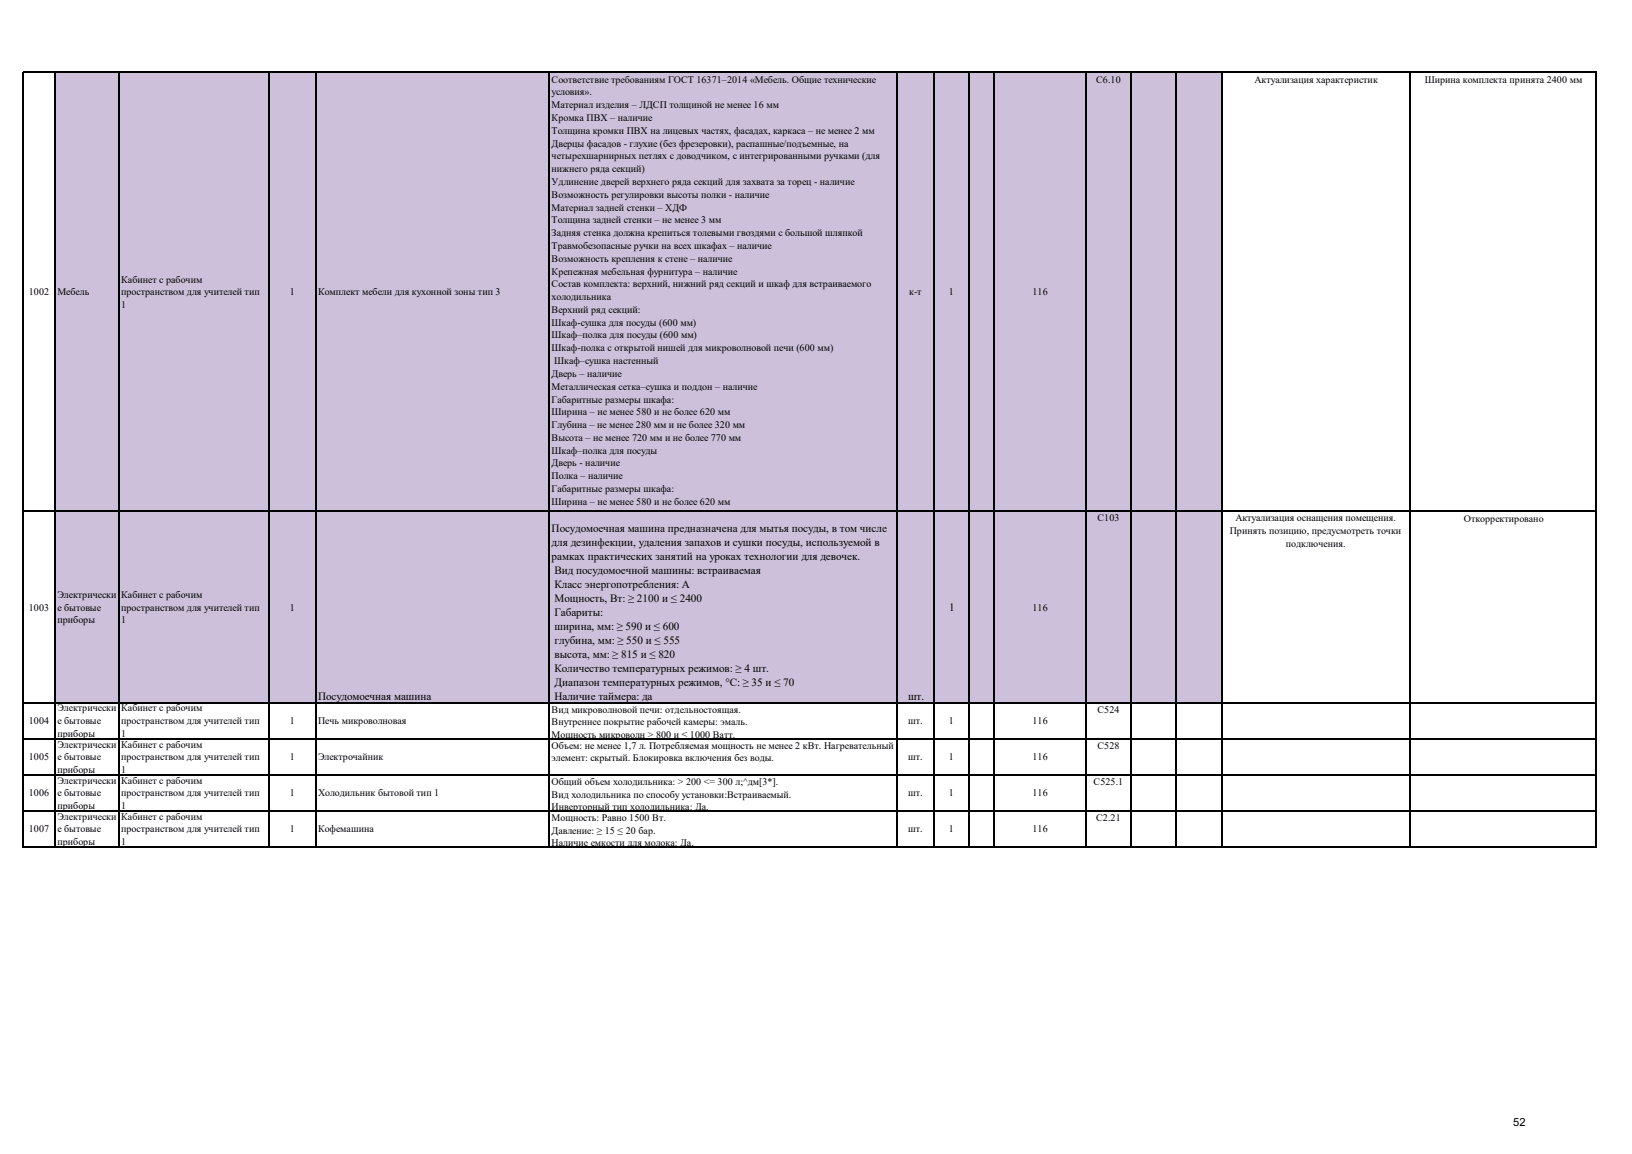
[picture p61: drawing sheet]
<svg xmlns="http://www.w3.org/2000/svg" width="297mm" height="210mm" viewBox="0 0 297 210" stroke-linecap="round" stroke-linejoin="round" font-family="sans-serif">
<defs><g id="words">
<g font-size="2">
<text x="100.4" y="96.8">Посудомоечная машина предназначена для мытья посуды, в том числе</text>
<text x="100.4" y="99.4">для дезинфекции, удаления запахов и сушки посуды, используемой в</text>
<text x="100.4" y="101.9">рамках практических занятий на уроках технологии для девочек.</text>
<text x="100.9" y="104.5">Вид посудомоечной машины: встраиваемая</text>
<text x="100.9" y="107">Класс энергопотребления: А</text>
<text x="100.9" y="109.5">Мощность, Вт: ≥ 2100 и ≤ 2400</text>
<text x="100.9" y="112.1">Габариты:</text>
<text x="172.7" y="111.1">1</text>
<text x="100.9" y="114.6">ширина, мм: ≥ 590 и ≤ 600</text>
<text x="100.9" y="117.2">глубина, мм: ≥ 550 и ≤ 555</text>
<text x="100.9" y="119.7">высота, мм: ≥ 815 и ≤ 820</text>
<text x="100.9" y="122.2">Количество температурных режимов: ≥ 4 шт.</text>
<text x="100.9" y="124.8">Диапазон температурных режимов, °С: ≥ 35 и ≤ 70</text>
<text x="57.9" y="127.3">Посудомоечная машина</text>
<text x="100.9" y="127.3">Наличие таймера: да</text>
<text x="165.3" y="127.3">шт.</text>
<text x="275.4" y="205">52</text>
</g>
<g font-size="1.8">
<text x="100.4" y="15">Соответствие требованиям ГОСТ 16371–2014 «Мебель. Общие технические</text>
<text x="100.4" y="17.4">условия».</text>
<text x="199.5" y="15">С6.10</text>
<text x="228.3" y="15.1">Актуализация характеристик</text>
<text x="259.3" y="15.1">Ширина комплекта принята 2400 мм</text>
<text x="100.4" y="19.7">Материал изделия – ЛДСП толщиной не менее 16 мм</text>
<text x="100.4" y="22">Кромка ПВХ – наличие</text>
<text x="100.4" y="24.3">Толщина кромки ПВХ на лицевых частях, фасадах, каркаса – не менее 2 мм</text>
<text x="100.4" y="26.7">Дверцы фасадов - глухие (без фрезеровки), распашные/подъемные, на</text>
<text x="100.4" y="29">четырехшарнирных петлях с доводчиком, с интегрированными ручками (для</text>
<text x="100.4" y="31.3">нижнего ряда секций)</text>
<text x="100.4" y="33.7">Удлинение дверей верхнего ряда секций для захвата за торец - наличие</text>
<text x="100.4" y="36">Возможность регулировки высоты полки - наличие</text>
<text x="100.4" y="38.3">Материал задней стенки – ХДФ</text>
<text x="100.4" y="40.6">Толщина задней стенки – не менее 3 мм</text>
<text x="100.4" y="43">Задняя стенка должна крепиться толевыми гвоздями с большой шляпкой</text>
<text x="100.4" y="45.3">Травмобезопасные ручки на всех шкафах – наличие</text>
<text x="100.4" y="47.6">Возможность крепления к стене – наличие</text>
<text x="5.2" y="53.8">1002</text>
<text x="10.5" y="53.8">Мебель</text>
<text x="22.1" y="51.4">Кабинет с рабочим</text>
<text x="22.1" y="53.8">пространством для учителей тип</text>
<text x="52.8" y="53.8">1</text>
<text x="57.9" y="53.8">Комплект мебели для кухонной зоны тип 3</text>
<text x="100.4" y="50">Крепежная мебельная фурнитура – наличие</text>
<text x="100.4" y="52.3">Состав комплекта: верхний, нижний ряд секций и шкаф для встраиваемого</text>
<text x="165.5" y="53.8">к-т</text>
<text x="172.7" y="53.8">1</text>
<text x="187.9" y="53.8">116</text>
<text x="22.1" y="56.1">1</text>
<text x="100.4" y="54.6">холодильника</text>
<text x="100.4" y="56.9">Верхний ряд секций:</text>
<text x="100.4" y="59.3">Шкаф-сушка для посуды (600 мм)</text>
<text x="100.4" y="61.6">Шкаф–полка для посуды (600 мм)</text>
<text x="100.4" y="63.9">Шкаф-полка с открытой нишей для микроволновой печи (600 мм)</text>
<text x="100.4" y="68.6">Дверь – наличие</text>
<text x="100.4" y="70.9">Металлическая сетка–сушка и поддон – наличие</text>
<text x="100.9" y="66.3">Шкаф–сушка настенный</text>
<text x="100.4" y="73.3">Габаритные размеры шкафа:</text>
<text x="100.4" y="75.6">Ширина – не менее 580 и не более 620 мм</text>
<text x="100.4" y="77.9">Глубина – не менее 280 мм и не более 320 мм</text>
<text x="100.4" y="80.2">Высота – не менее 720 мм и не более 770 мм</text>
<text x="100.4" y="82.6">Шкаф–полка для посуды</text>
<text x="100.4" y="84.9">Дверь - наличие</text>
<text x="100.4" y="87.2">Полка – наличие</text>
<text x="100.4" y="89.6">Габаритные размеры шкафа:</text>
<text x="100.4" y="91.9">Ширина – не менее 580 и не более 620 мм</text>
<text x="100.4" y="94.2">Глубина – не менее 280 и не более 320 мм</text>
<text x="199.8" y="94.9">С103</text>
<text x="224.8" y="94.9">Актуализация оснащения помещения.</text>
<text x="266.4" y="94.9">Откорректировано</text>
<text x="223.8" y="97.2">Принять позицию, предусмотреть точки</text>
<text x="234" y="99.5">подключения.</text>
<text x="5.2" y="111.1">1003</text>
<text x="10.5" y="108.8">Электрически</text>
<text x="10.5" y="111.1">е бытовые</text>
<text x="10.5" y="113.4">приборы</text>
<text x="22.1" y="108.8">Кабинет с рабочим</text>
<text x="22.1" y="111.1">пространством для учителей тип</text>
<text x="22.1" y="113.4">1</text>
<text x="52.8" y="111.1">1</text>
<text x="187.9" y="111.1">116</text>
<text x="5.2" y="131.8">1004</text>
<text x="10.5" y="129.5">Электрически</text>
<text x="10.5" y="131.8">е бытовые</text>
<text x="22.1" y="129.5">Кабинет с рабочим</text>
<text x="22.1" y="131.8">пространством для учителей тип</text>
<text x="52.8" y="131.8">1</text>
<text x="57.9" y="131.8">Печь микроволновая</text>
<text x="100.4" y="129.7">Вид микроволновой печи: отдельностоящая.</text>
<text x="165.3" y="131.8">шт.</text>
<text x="172.7" y="131.8">1</text>
<text x="187.9" y="131.8">116</text>
<text x="199.8" y="129.7">С524</text>
<text x="10.5" y="134.1">приборы</text>
<text x="10.5" y="136">Электрически</text>
<text x="22.1" y="134.1">1</text>
<text x="22.1" y="136">Кабинет с рабочим</text>
<text x="100.4" y="132">Внутреннее покрытие рабочей камеры: эмаль.</text>
<text x="100.4" y="134.3">Мощность микроволн &gt; 800 и ≤ 1000 Ватт.</text>
<text x="100.4" y="136.3">Объем: не менее 1,7 л. Потребляемая мощность не менее 2 кВт. Нагревательный</text>
<text x="199.8" y="136.3">С528</text>
<text x="5.2" y="138.4">1005</text>
<text x="10.5" y="138.4">е бытовые</text>
<text x="10.5" y="140.7">приборы</text>
<text x="10.5" y="142.6">Электрически</text>
<text x="22.1" y="138.4">пространством для учителей тип</text>
<text x="22.1" y="140.7">1</text>
<text x="22.1" y="142.6">Кабинет с рабочим</text>
<text x="52.8" y="138.4">1</text>
<text x="57.9" y="138.4">Электрочайник</text>
<text x="100.4" y="138.6">элемент: скрытый. Блокировка включения без воды.</text>
<text x="100.4" y="142.8">Общий объем холодильника: &gt; 200 &lt;= 300 л;^дм[3*].</text>
<text x="165.3" y="138.4">шт.</text>
<text x="172.7" y="138.4">1</text>
<text x="187.9" y="138.4">116</text>
<text x="199" y="142.8">С525.1</text>
<text x="5.2" y="144.9">1006</text>
<text x="10.5" y="144.9">е бытовые</text>
<text x="10.5" y="147.3">приборы</text>
<text x="10.5" y="149.2">Электрически</text>
<text x="22.1" y="144.9">пространством для учителей тип</text>
<text x="22.1" y="147.3">1</text>
<text x="22.1" y="149.2">Кабинет с рабочим</text>
<text x="52.8" y="144.9">1</text>
<text x="57.9" y="144.9">Холодильник бытовой тип 1</text>
<text x="100.4" y="145.1">Вид холодильника по способу установки:Встраиваемый.</text>
<text x="100.4" y="147.5">Инверторный тип холодильника: Да.</text>
<text x="100.4" y="149.4">Мощность: Равно 1500 Вт.</text>
<text x="165.3" y="144.9">шт.</text>
<text x="172.7" y="144.9">1</text>
<text x="187.9" y="144.9">116</text>
<text x="199.5" y="149.4">С2.21</text>
<text x="5.2" y="151.5">1007</text>
<text x="10.5" y="151.5">е бытовые</text>
<text x="10.5" y="153.8">приборы</text>
<text x="22.1" y="151.5">пространством для учителей тип</text>
<text x="22.1" y="153.8">1</text>
<text x="52.8" y="151.5">1</text>
<text x="57.9" y="151.5">Кофемашина</text>
<text x="100.4" y="151.7">Давление: ≥ 15 ≤ 20 бар.</text>
<text x="100.4" y="154">Наличие емкости для молока: Да.</text>
<text x="165.3" y="151.5">шт.</text>
<text x="172.7" y="151.5">1</text>
<text x="187.9" y="151.5">116</text>
</g>
</g></defs>
<path d="M10 13.3h212.3v114.6h-212.3z" fill-rule="evenodd" fill="#ccc0da"/>
<g fill="none" stroke="#000" stroke-width=".21">
<path d="M4.2 13.1v141.1M4.3 13.2h286.3M10.1 13.3v140.9M21.7 13.3v140.9M48.9 13.3v140.9M57.5 13.3v140.9M100 13.3v140.9M163.3 13.3v140.9M169.9 13.3v140.9M176.3 13.3v140.9M180.9 13.3v140.9M197.7 13.3v140.9"/>
<path d="M205.8 13.3v140.9M214 13.3v140.9M222.3 13.3v140.9M256.6 13.3v140.9M290.5 13.3v140.9M4.3 93h286.3M4.3 127.9h286.3M4.3 134.4h286.3M4.3 141h286.3M4.3 147.5h286.3M4.3 154.1h286.3"/>
</g>
<use href="#words"/>
</svg>
